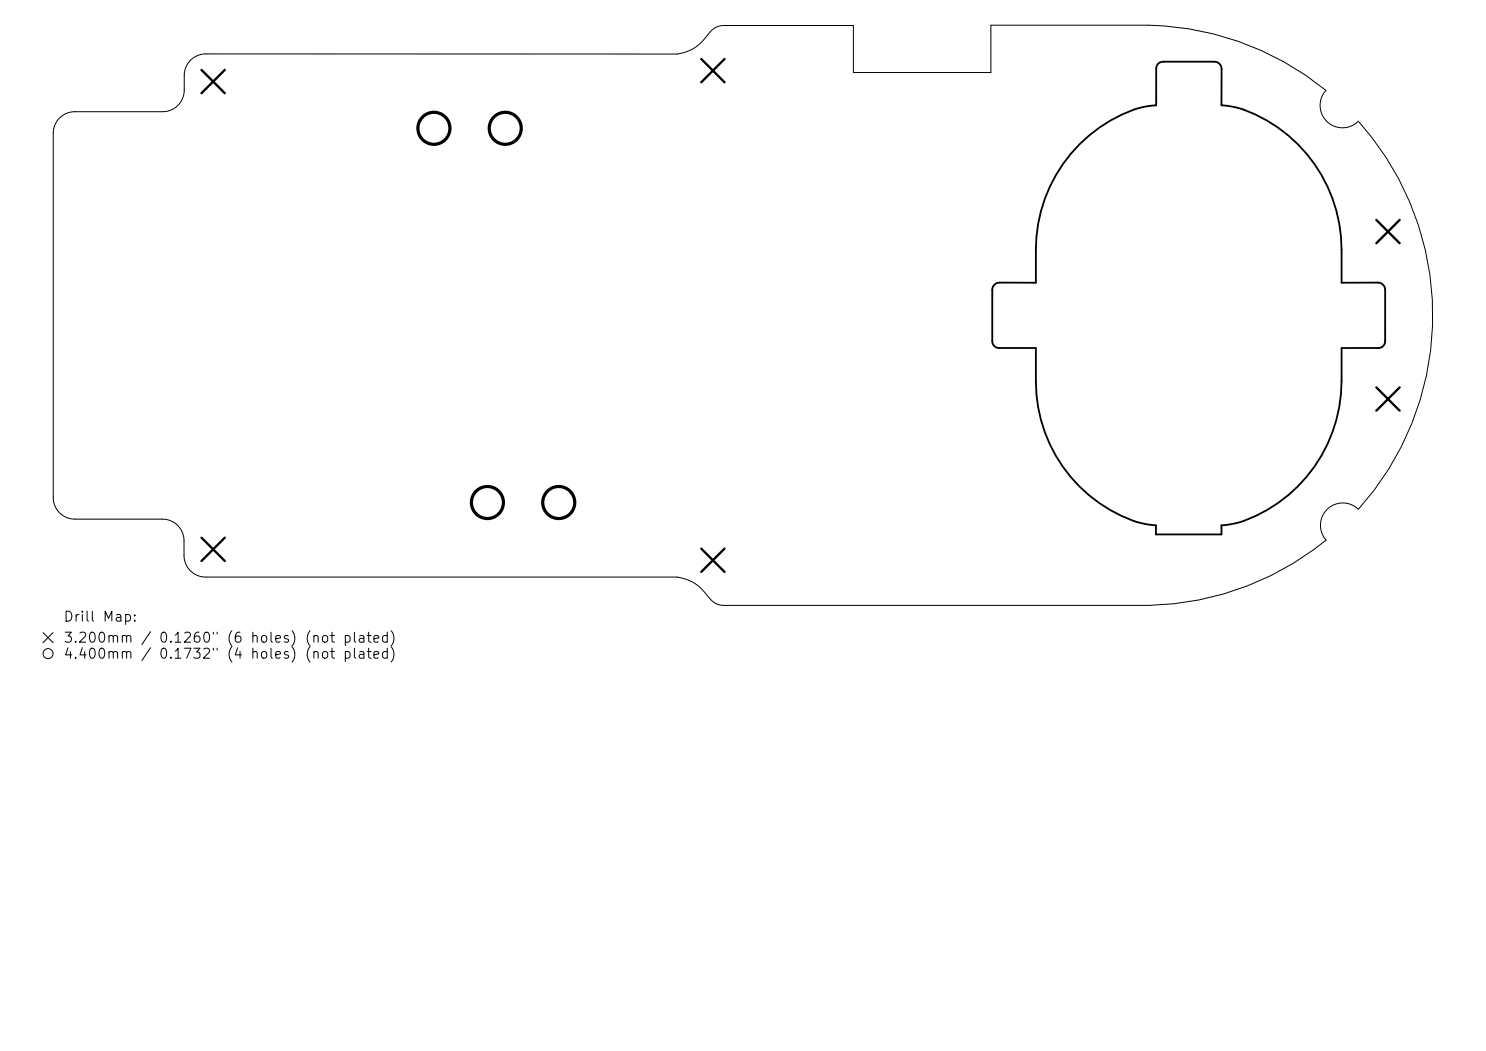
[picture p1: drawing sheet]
<svg xmlns="http://www.w3.org/2000/svg" width="297mm" height="210mm" viewBox="0 0 297 210" stroke-linecap="round" stroke-linejoin="round" font-family="sans-serif">
<defs><g id="words">
<g font-size="2">
<text x="12.5" y="124.7">Drill Map:</text>
<text x="12.5" y="128.9">3.200mm / 0.1260&quot; (6 holes) (not plated)</text>
<text x="12.5" y="132.1">4.400mm / 0.1732&quot; (4 holes) (not plated)</text>
</g>
</g></defs>
<g fill="none" stroke="#000" stroke-width=".2">
<path d="M198 14.5v-9.5h31.6a58 58 0 0 1 35.4 13.1 4.5 4.5 0 0 0 .2 6.2 4.5 4.5 0 0 0 6.3-.1 58 58 0 0 1 0 77.6 4.5 4.5 0 0 0-6.2-.1 4.5 4.5 0 0 0-.3 6.2 58 58 0 0 1-35.4 13.1h-85.1l-1.1-.2-.9-.5-2.3-2.7-1.4-1-1.5-.8-1.9-.5h-94.2a4.3 4.3 0 0 1-4.4-4.3v-3.3a4.3 4.3 0 0 0-4.4-4h-17.5a4.3 4.3 0 0 1-4.3-4.3v-72.8a4.3 4.3 0 0 1 4.4-4.3h17.8a4.3 4.3 0 0 0 4-4.3v-3a4.3 4.3 0 0 1 4.4-4.2h94.2l1.9-.5 1.6-.8 1.3-1.1 2.2-2.5 .8-.5 .9-.3h26.5v9.4h27.4M8.6 126.4l2 2M10.6 126.4l-2 2"/>
<circle cx="9.6" cy="130.6" r="1"/>
</g>
<path d="M231.5 12.7l.9-.4h10.3a1.45 1.45 0 0 1 1.5 1.5l-.1 7.2 2.1 .3 2.1 .5a29.8 29.8 0 0 1 19.8 28v6.7h7.3a1.46 1.46 0 0 1 1.5 1.4l-.1 10.3a1.37 1.37 0 0 1-1.2 1.3h-7.5v6.6a29.6 29.6 0 0 1-20.1 28.2l-2 .5-1.9 .2v1.8h-13.1v-1.8l-2-.3-2.1-.5a29.6 29.6 0 0 1-19.9-28v-6.7h-7.4a1.37 1.37 0 0 1-1.3-1.4v-10.3a1.46 1.46 0 0 1 1.5-1.3h7.2v-6.6a29.6 29.6 0 0 1 20.1-28.2l2-.4 2-.3v-7.4z" fill="none" stroke="#000" stroke-width=".36"/>
<path d="M40.3 14l4.6 4.6M44.9 14l-4.6 4.6M140.2 11.8l4.6 4.6M144.8 11.8l-4.6 4.6M275.1 43.9l4.6 4.7M279.7 43.9l-4.6 4.7M275.1 77.4l4.6 4.7M279.7 77.4l-4.6 4.7M40.3 107.4l4.6 4.7M44.9 107.4l-4.6 4.7M140.2 109.6l4.6 4.7M144.8 109.6l-4.6 4.7" fill="none" stroke="#000" stroke-width=".47"/>
<g fill="none" stroke="#000" stroke-width=".64">
<circle cx="86.7" cy="25.6" r="3.2"/>
<circle cx="101" cy="25.6" r="3.2"/>
<circle cx="97.4" cy="100.4" r="3.2"/>
<circle cx="111.7" cy="100.4" r="3.2"/>
</g>
<use href="#words"/>
</svg>
